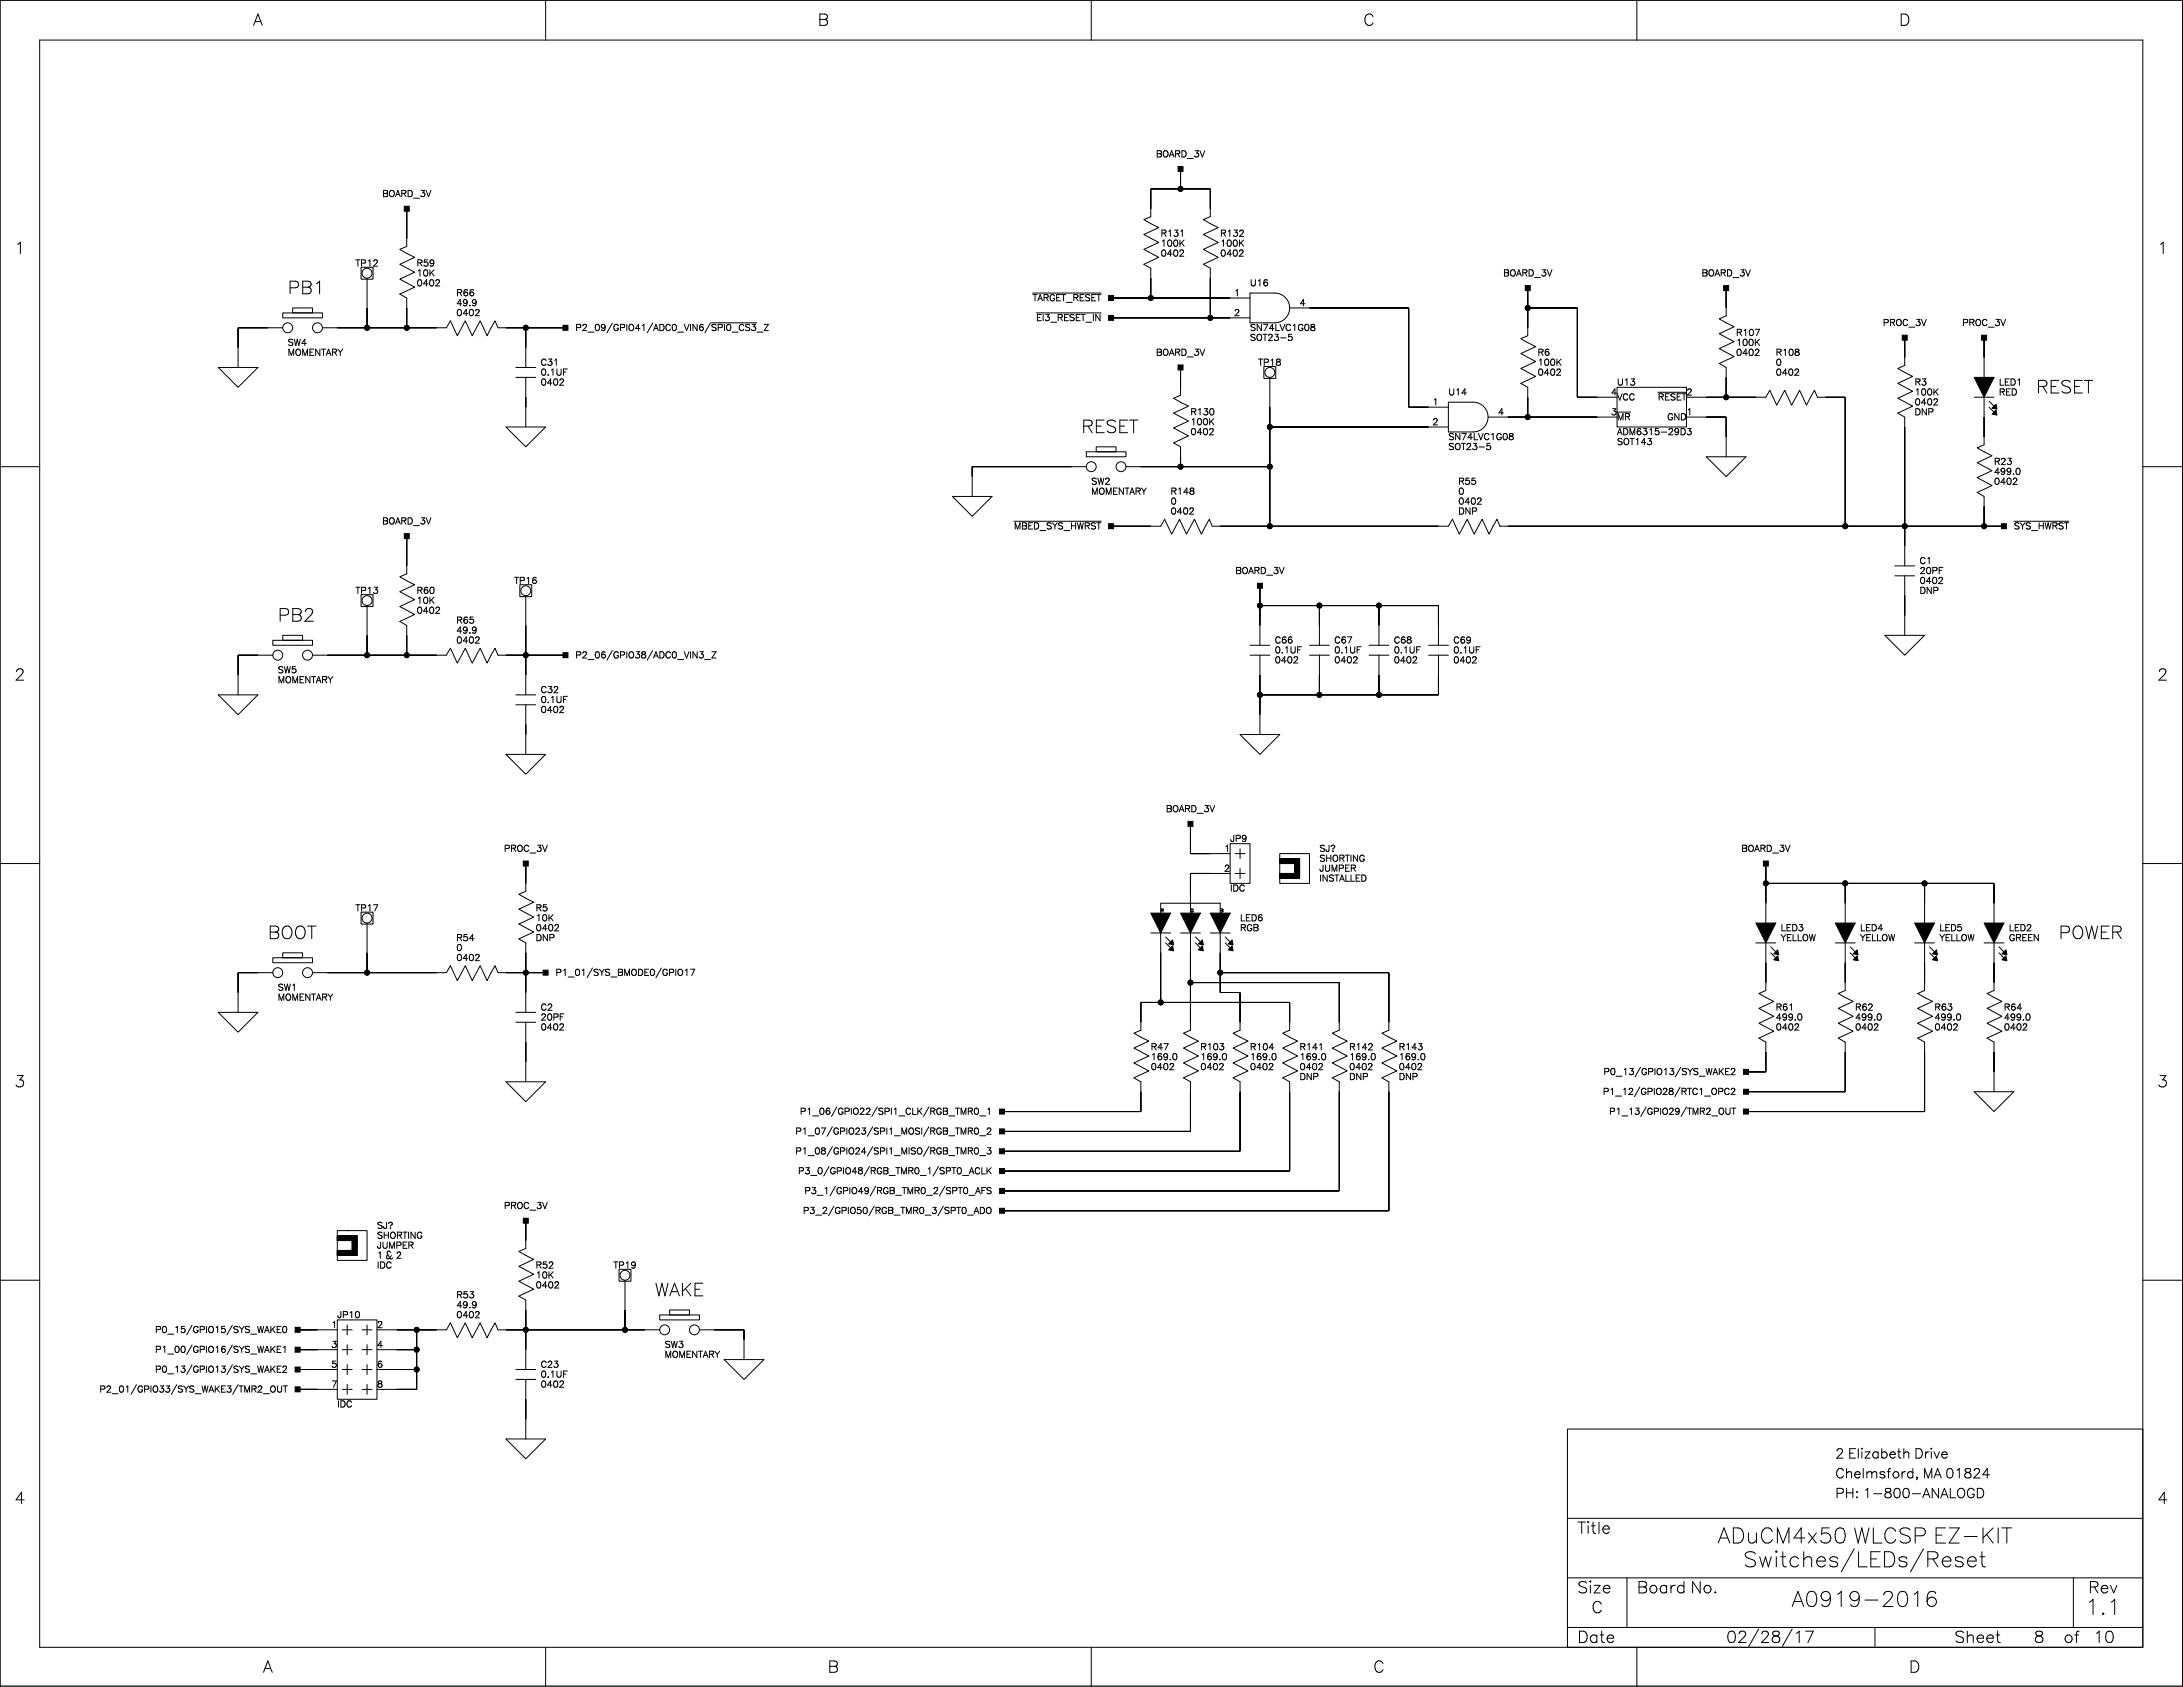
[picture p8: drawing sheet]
<svg xmlns="http://www.w3.org/2000/svg" width="559mm" height="432mm" viewBox="0 0 559 432" stroke-linecap="round" stroke-linejoin="round" font-family="sans-serif">
<defs><g id="words">
<g font-size="6">
<text x="439.6" y="393.9">ADu</text>
<text x="450.4" y="393.9">CM</text>
<text x="458.7" y="393.9">4</text>
<text x="462.4" y="393.9">x50 WLCSP EZ-KI</text>
<text x="512.2" y="393.9">T</text>
<text x="446.2" y="400">Swi</text>
<text x="455.4" y="400">t</text>
<text x="457.6" y="400">ches/LEDs/Reset</text>
<text x="458.6" y="410.1">A091</text>
<text x="473" y="410.1">9-201</text>
<text x="492.6" y="410.1">6</text>
<text x="533.7" y="412.2">1</text>
<text x="537.4" y="412.2">.1</text>
</g>
<g font-size="4.9">
<text x="73.6" y="74.3">PB1</text>
<text x="521.2" y="99.7">RESET</text>
<text x="276.8" y="109.9">RESET</text>
<text x="71.1" y="158.1">PB2</text>
<text x="68.6" y="239.4">BOOT</text>
<text x="527" y="239.4">POWER</text>
<text x="167.6" y="330.8">WAKE</text>
</g>
<g font-size="4.2">
<text x="64.8" y="5.7">A</text>
<text x="209.3" y="5.7">B</text>
<text x="349" y="5.7">C</text>
<text x="486.1" y="5.7">D</text>
<text x="3.7" y="64.1">1</text>
<text x="552.2" y="64.1">1</text>
<text x="3.7" y="173.3">2</text>
<text x="552.2" y="173.3">2</text>
<text x="3.7" y="277.5">3</text>
<text x="552.2" y="277.5">3</text>
<text x="3.7" y="384.1">4</text>
<text x="552.2" y="384.1">4</text>
<text x="403.8" y="391.7">T</text>
<text x="408.8" y="391.7">l</text>
<text x="409.9" y="391.7">e</text>
<text x="403.8" y="407">Size</text>
<text x="419" y="407">Board</text>
<text x="432.7" y="407">N</text>
<text x="435.8" y="407">o.</text>
<text x="534.5" y="407">Rev</text>
<text x="407.4" y="412">C</text>
<text x="403.8" y="419.7">Dat</text>
<text x="411" y="419.7">e</text>
<text x="441.9" y="419.7">02/28/1</text>
<text x="461.8" y="419.7">7</text>
<text x="500.3" y="419.7">Sheet</text>
<text x="520.6" y="419.7">8</text>
<text x="528.2" y="419.7">of</text>
<text x="535.8" y="419.7">1</text>
<text x="538.6" y="419.7">0</text>
<text x="67.3" y="427.3">A</text>
<text x="211.9" y="427.3">B</text>
<text x="351.5" y="427.3">C</text>
<text x="488.7" y="427.3">D</text>
</g>
<g font-size="3.5">
<text x="469.8" y="372.6">2 El</text>
<text x="469.8" y="377.6">Chel</text>
<text x="476.1" y="372.6">izabeth Drive</text>
<text x="477.4" y="377.6">msford</text>
<text x="490.1" y="377.6">, M</text>
<text x="495" y="377.6">A 01</text>
<text x="502.6" y="377.6">824</text>
<text x="469.8" y="382.7">PH</text>
<text x="474.8" y="382.7">: 1</text>
<text x="479.1" y="382.7">-800-AN</text>
<text x="496.7" y="382.7">ALOGD</text>
</g>
<g font-size="2.5">
<text x="295.9" y="39.7">BOARD_3V</text>
<text x="97.8" y="49.8">BOARD_3V</text>
<text x="297.1" y="60">R131</text>
<text x="312.3" y="60">R132</text>
<text x="297.1" y="62.5">100K</text>
<text x="297.1" y="65">0402</text>
<text x="312.3" y="65">0402</text>
<text x="312.3" y="62.5">100K</text>
<text x="91" y="67.6">TP12</text>
<text x="106.7" y="67.6">R59</text>
<text x="106.7" y="70.1">10K</text>
<text x="384.8" y="70.1">BOARD_3V</text>
<text x="435.6" y="70.1">BOARD_3V</text>
<text x="106.7" y="72.7">0402</text>
<text x="116.8" y="75.2">R66</text>
<text x="116.8" y="77.7">49.9</text>
<text x="264.3" y="76.5">TARGET_RESET</text>
<text x="315.9" y="75.2">1</text>
<text x="320" y="72.7">U16</text>
<text x="332.7" y="77.7">4</text>
<text x="116.8" y="80.3">0402</text>
<text x="265.3" y="81.6">EI3_RESET_IN</text>
<text x="315.9" y="80.3">2</text>
<text x="482" y="82.8">PROC_3V</text>
<text x="502.3" y="82.8">PROC_3V</text>
<text x="73.6" y="87.9">SW4</text>
<text x="147.3" y="84.1">P2_09/GPIO41/ADC0_VIN6/SPI0_CS3_Z</text>
<text x="320" y="84.1">SN74LVC1G08</text>
<text x="320" y="86.6">SOT23-5</text>
<text x="444.4" y="85.4">R107</text>
<text x="444.4" y="87.9">100K</text>
<text x="73.6" y="90.4">MOMENTARY</text>
<text x="138.4" y="93">C31</text>
<text x="138.4" y="95.5">0.1UF</text>
<text x="295.9" y="90.4">BOARD_3V</text>
<text x="322.1" y="93">TP18</text>
<text x="393.6" y="90.4">R6</text>
<text x="393.6" y="93">100K</text>
<text x="393.6" y="95.5">0402</text>
<text x="444.4" y="90.4">0402</text>
<text x="454.6" y="95.5">0402</text>
<text x="454.6" y="90.4">R108</text>
<text x="454.6" y="93">0</text>
<text x="138.4" y="98.1">0402</text>
<text x="370.8" y="100.6">U14</text>
<text x="412.4" y="100.6">4</text>
<text x="413.9" y="98.1">U13</text>
<text x="413.9" y="101.9">VCC</text>
<text x="424.4" y="101.9">RESET</text>
<text x="431.7" y="100.6">2</text>
<text x="490.1" y="98.1">R3</text>
<text x="490.1" y="100.6">100K</text>
<text x="511.7" y="98.1">LED1</text>
<text x="511.7" y="100.6">RED</text>
<text x="304.7" y="105.7">R130</text>
<text x="366.7" y="103.1">1</text>
<text x="383.5" y="105.7">4</text>
<text x="412.4" y="105.7">3</text>
<text x="413.9" y="106.9">MR</text>
<text x="426.8" y="106.9">GND</text>
<text x="431.7" y="105.7">1</text>
<text x="490.1" y="103.1">0402</text>
<text x="490.1" y="105.7">DNP</text>
<text x="304.7" y="110.8">0402</text>
<text x="304.7" y="108.2">100K</text>
<text x="366.7" y="108.2">2</text>
<text x="370.8" y="112">SN74LVC1G08</text>
<text x="413.9" y="110.8">ADM6315-29D3</text>
<text x="413.9" y="113.3">SOT143</text>
<text x="370.8" y="114.6">SOT23-5</text>
<text x="510.4" y="118.4">R23</text>
<text x="279.3" y="126">MOMENTARY</text>
<text x="279.3" y="123.5">SW2</text>
<text x="299.7" y="126">R148</text>
<text x="373.3" y="123.5">R55</text>
<text x="373.3" y="126">0</text>
<text x="510.4" y="120.9">499.0</text>
<text x="510.4" y="123.5">0402</text>
<text x="299.7" y="131.1">0402</text>
<text x="299.7" y="128.5">0</text>
<text x="373.3" y="128.5">0402</text>
<text x="373.3" y="131.1">DNP</text>
<text x="97.8" y="133.6">BOARD_3V</text>
<text x="259.6" y="134.9">MBED_SYS_HWRST</text>
<text x="515.5" y="134.9">SYS_HWRST</text>
<text x="491.4" y="143.8">C1</text>
<text x="131.6" y="148.8">TP16</text>
<text x="316.2" y="146.3">BOARD_3V</text>
<text x="491.4" y="148.8">0402</text>
<text x="491.4" y="146.3">20PF</text>
<text x="91" y="151.4">TP13</text>
<text x="106.7" y="153.9">10K</text>
<text x="106.7" y="151.4">R60</text>
<text x="491.4" y="151.4">DNP</text>
<text x="106.7" y="156.5">0402</text>
<text x="116.8" y="161.5">49.9</text>
<text x="116.8" y="159">R65</text>
<text x="116.8" y="164.1">0402</text>
<text x="147.3" y="167.9">P2_06/GPIO38/ADC0_VIN3_Z</text>
<text x="326.3" y="164.1">C66</text>
<text x="326.3" y="166.6">0.1UF</text>
<text x="341.6" y="166.6">0.1UF</text>
<text x="341.6" y="164.1">C67</text>
<text x="356.8" y="166.6">0.1UF</text>
<text x="356.8" y="164.1">C68</text>
<text x="372" y="164.1">C69</text>
<text x="372" y="166.6">0.1UF</text>
<text x="71.1" y="171.7">SW5</text>
<text x="326.3" y="169.2">0402</text>
<text x="341.6" y="169.2">0402</text>
<text x="356.8" y="169.2">0402</text>
<text x="372" y="169.2">0402</text>
<text x="71.1" y="174.2">MOMENTARY</text>
<text x="138.4" y="176.8">C32</text>
<text x="138.4" y="179.3">0.1UF</text>
<text x="138.4" y="181.9">0402</text>
<text x="298.5" y="207.3">BOARD_3V</text>
<text x="314.9" y="214.9">JP9</text>
<text x="129" y="217.4">PROC_3V</text>
<text x="313.3" y="217.4">1</text>
<text x="337.7" y="220">SHORTING</text>
<text x="337.7" y="217.4">SJ?</text>
<text x="445.7" y="217.4">BOARD_3V</text>
<text x="313.3" y="222.5">2</text>
<text x="314.9" y="227.6">IDC</text>
<text x="337.7" y="222.5">JUMPER</text>
<text x="337.7" y="225">INSTALLED</text>
<text x="91" y="232.6">TP17</text>
<text x="137.1" y="232.6">R5</text>
<text x="137.1" y="235.2">10K</text>
<text x="137.1" y="237.7">0402</text>
<text x="317.4" y="235.2">LED6</text>
<text x="317.4" y="237.7">RGB</text>
<text x="455.8" y="237.7">LED3</text>
<text x="476.1" y="237.7">LED4</text>
<text x="496.5" y="237.7">LED5</text>
<text x="514.2" y="237.7">LED2</text>
<text x="116.8" y="245.3">0402</text>
<text x="116.8" y="240.3">R54</text>
<text x="116.8" y="242.8">0</text>
<text x="137.1" y="240.3">DNP</text>
<text x="455.8" y="240.3">YELLOW</text>
<text x="476.1" y="240.3">YELLOW</text>
<text x="496.5" y="240.3">YELLOW</text>
<text x="514.2" y="240.3">GREEN</text>
<text x="142.2" y="249.2">P1_01/SYS_BMODE0/GPIO17</text>
<text x="71.1" y="255.5">MOMENTARY</text>
<text x="71.1" y="253">SW1</text>
<text x="138.4" y="263.1">0402</text>
<text x="138.4" y="260.6">20PF</text>
<text x="138.4" y="258">C2</text>
<text x="454.6" y="263.1">0402</text>
<text x="454.6" y="260.6">499.0</text>
<text x="454.6" y="258">R61</text>
<text x="474.9" y="263.1">0402</text>
<text x="474.9" y="260.6">499.0</text>
<text x="474.9" y="258">R62</text>
<text x="495.2" y="263.1">0402</text>
<text x="495.2" y="260.6">499.0</text>
<text x="495.2" y="258">R63</text>
<text x="513" y="263.1">0402</text>
<text x="513" y="260.6">499.0</text>
<text x="513" y="258">R64</text>
<text x="294.6" y="268.2">R47</text>
<text x="307.3" y="268.2">R103</text>
<text x="320" y="268.2">R104</text>
<text x="332.7" y="268.2">R141</text>
<text x="345.4" y="268.2">R142</text>
<text x="358.1" y="268.2">R143</text>
<text x="294.6" y="270.7">169.0</text>
<text x="294.6" y="273.3">0402</text>
<text x="307.3" y="273.3">0402</text>
<text x="307.3" y="270.7">169.0</text>
<text x="320" y="273.3">0402</text>
<text x="320" y="270.7">169.0</text>
<text x="332.7" y="270.7">169.0</text>
<text x="332.7" y="273.3">0402</text>
<text x="332.7" y="275.8">DNP</text>
<text x="345.4" y="275.8">DNP</text>
<text x="345.4" y="273.3">0402</text>
<text x="345.4" y="270.7">169.0</text>
<text x="358.1" y="270.7">169.0</text>
<text x="358.1" y="273.3">0402</text>
<text x="358.1" y="275.8">DNP</text>
<text x="410.5" y="274.5">P0_13/GPIO13/SYS_WAKE2</text>
<text x="410.3" y="279.6">P1_12/GPIO28/RTC1_OPC2</text>
<text x="204.8" y="284.7">P1_06/GPIO22/SPI1_CLK/RGB_TMR0_1</text>
<text x="411.9" y="284.7">P1_13/GPIO29/TMR2_OUT</text>
<text x="203.6" y="289.8">P1_07/GPIO23/SPI1_MOSI/RGB_TMR0_2</text>
<text x="203.6" y="294.9">P1_08/GPIO24/SPI1_MISO/RGB_TMR0_3</text>
<text x="204.3" y="299.9">P3_0/GPIO48/RGB_TMR0_1/SPT0_ACLK</text>
<text x="205.9" y="305">P3_1/GPIO49/RGB_TMR0_2/SPT0_AFS</text>
<text x="129" y="308.8">PROC_3V</text>
<text x="205.5" y="310.1">P3_2/GPIO50/RGB_TMR0_3/SPT0_ADO</text>
<text x="96.5" y="316.4">SHORTING</text>
<text x="96.5" y="313.9">SJ?</text>
<text x="96.5" y="319">JUMPER</text>
<text x="96.5" y="321.5">1 &amp; 2</text>
<text x="96.5" y="324.1">IDC</text>
<text x="137.1" y="329.1">0402</text>
<text x="137.1" y="326.6">10K</text>
<text x="137.1" y="324.1">R52</text>
<text x="157" y="324.1">TP19</text>
<text x="116.8" y="331.7">R53</text>
<text x="116.8" y="334.2">49.9</text>
<text x="39.7" y="340.6">P0_15/GPIO15/SYS_WAKE0</text>
<text x="84.8" y="339.3">1</text>
<text x="86.3" y="336.8">JP10</text>
<text x="96.5" y="339.3">2</text>
<text x="116.8" y="336.8">0402</text>
<text x="39.7" y="345.7">P1_00/GPIO16/SYS_WAKE1</text>
<text x="84.8" y="344.4">3</text>
<text x="96.5" y="344.4">4</text>
<text x="170.1" y="346.9">MOMENTARY</text>
<text x="170.1" y="344.4">SW3</text>
<text x="39.7" y="350.7">P0_13/GPIO13/SYS_WAKE2</text>
<text x="84.8" y="349.5">5</text>
<text x="96.5" y="349.5">6</text>
<text x="138.4" y="349.5">C23</text>
<text x="138.4" y="352">0.1UF</text>
<text x="25.5" y="355.8">P2_01/GPIO33/SYS_WAKE3/TMR2_OUT</text>
<text x="84.8" y="354.5">7</text>
<text x="86.3" y="359.6">IDC</text>
<text x="96.5" y="354.5">8</text>
<text x="138.4" y="354.5">0402</text>
</g>
<g font-size="1.1">
<text x="297.1" y="233.2">R</text>
<text x="304.7" y="233.2">G</text>
<text x="312.3" y="233.2">B</text>
</g>
</g></defs>
<g fill="none" stroke="#000" stroke-width=".26">
<path d="M558.7 -.1v431.6h-558.7v-431.5M0 .1h558.7v431.7h-558.7zM10.2 10.3h538.3v411.3h-538.3zM139.7 .1v10.2M279.3 .1v10.2M419 .1v10.2M104.1 53.4v9.7l-1.8 .7 3.8 2.1-3.8 1.7 3.8 2.1-3.8 1.8 3.8 2-3.8 1.8 1.8 1v7.6M302.2 43.3v5M74.9 78.8h5.1v1.3h-5.1zM92.4 68.4h3.1v3.1h-3.1zM94 71.2v12.7M264.3 75h17.6"/>
<path d="M284.4 76.3h35.6M294.6 76.3v-7.6l-1.8-1.1 3.8-1.7-3.8-2.1 3.8-1.7-3.8-2.1 3.8-1.7-3.8-2.1 1.8-.7v-7.2h15.2v7.2l-1.8 .7 3.8 2.1-3.8 1.7 3.8 2.1-3.8 1.7 3.8 2.1-3.8 1.7 1.8 1.1v12.7M320 75h6.3a3.8 3.8 0 0 1 3.8 3.8 3.8 3.8 0 0 1-3.8 3.8h-6.3zM330.1 78.8h30.5v25.4h10.2M391.1 73.7v12.2l-1.8 .8 3.8 2-3.8 1.8 3.8 2-3.8 1.8 3.8 2-3.8 1.8 1.8 1v7.7M391.1 78.8h12.7v22.9h10.1M441.9 73.7v7.2l-1.8 .7 3.8 2-3.8 1.8 3.8 2.1-3.8 1.7 3.8 2.1-3.8 1.7 1.8 1.1v7.6M55.9 94.1h10.1l-5.1 5zM72.4 80.1h10.1v1.3h-10.1zM72.4 83.9h-11.5v10.2M82.5 83.9h31.8l1-1.8 1.8 3.8 2-3.8 1.8 3.8 2-3.8 1.8 3.8 2-3.8 .8 1.8h17.2M132.1 94.1h5"/>
<path d="M132.1 96.6h5M134.6 83.9v10.2M134.6 96.6v12.7M182 82.6h11.7M265.3 80.1h16.6M284.4 81.4h35.6M302.2 94.1v7.1l-1.8 .7 3.8 2.1-3.8 1.7 3.8 2.1-3.8 1.7 3.8 2.1-3.8 1.8 1.8 1v5.1M323.5 93.8h3.1v3.1h-3.1zM325 96.6v38.1M413.9 99.1h17.8v10.2h-17.8zM487.6 86.4v7.1l-1.8 .8 3.8 2-3.8 1.8 3.8 2.1-3.8 1.7 3.8 2.1-3.8 1.7 1.8 1.1v38M507.9 86.4v10.2"/>
<path d="M0 119.5h10.2M129.5 109.3h10.2l-5.1 5.1zM278.1 115.6h10.1v1.3h-10.1zM278.1 119.5h-29.2v7.6M280.6 114.4h5.1v1.2h-5.1zM288.2 119.5h36.8M325 109.3h45.8M370.8 102.9h6.3a3.8 3.8 0 0 1 3.8 3.9 3.8 3.8 0 0 1-3.8 3.8h-6.3zM380.9 106.8h33M424.4 100.4h7.3M431.7 101.7h20.3l1-1.8 1.8 3.8 2-3.8 1.8 3.8 2.1-3.8 1.7 3.8 2.1-3.8 .7 1.8h7.1v33M431.7 106.8h10.2v10.1"/>
<path d="M436.8 116.9h10.1l-5 5.1zM505.3 101.7h5.1M507.9 101.7v12.2l-1.8 .7 3.8 2.1-3.8 1.7 3.8 2.1-3.8 1.7 3.8 2.1-3.8 1.8 1.8 1v7.6M509.2 102.7l1.2 1.3M509.2 104.2l1.2 1.3M548.5 119.5h10.2M104.1 137.2v9.7l-1.8 .7 3.8 2.1-3.8 1.7 3.8 2.1-3.8 1.8 3.8 2-3.8 1.8 1.8 1v7.6M243.8 127.1h10.1l-5 5zM259.6 133.4h22.3M284.4 134.7h12.7l1-1.8 1.8 3.8 2-3.8 1.8 3.8 2-3.8 1.8 3.8 2.1-3.8 .7 1.8h60.5l1-1.8 1.7 3.8 2.1-3.8 1.8 3.8 2-3.8 1.8 3.8 2-3.8 .8 1.8h129M515.5 133.4h14.1M92.4 152.2h3.1v3.1h-3.1z"/>
<path d="M94 155v12.7M133.1 149.7h3v3h-3zM134.6 152.5v25.4M322.5 149.9v15.3M322.5 155h45.7v10.2M337.7 155v10.2M353 155v10.2M485 144.8h5.1M485 147.4h5.1M487.6 147.4v15.2M55.9 177.9h10.1l-5.1 5zM69.8 163.9h10.2v1.3h-10.2z"/>
<path d="M69.8 167.7h-8.9v10.2M72.4 162.6h5.1v1.3h-5.1zM80 167.7h34.3l1-1.8 1.8 3.8 2-3.8 1.8 3.8 2-3.8 1.8 3.8 2-3.8 .8 1.8h17.2M132.1 177.9h5M320 167.7h5M320 165.2h5M322.5 167.7v20.3M335.2 167.7h5.1M335.2 165.2h5.1M337.7 167.7v10.2M350.4 167.7h5.1M350.4 165.2h5.1"/>
<path d="M353 167.7v10.2M365.7 167.7h5.1M365.7 165.2h5.1M368.2 167.7v10.2h-45.7M482.5 162.6h10.1l-5 5.1zM129.5 193.1h10.2l-5.1 5.1zM132.1 180.4h5M134.6 180.4v12.7M317.4 188h10.2l-5.1 5.1zM304.7 210.9v7.6h10.2M314.9 215.9h5.1v10.2h-5.1zM316.2 218.5h2.5"/>
<path d="M317.4 217.2v2.6M327.6 218.5h7.6v7.6h-7.6zM327.6 219.8h5.1v5h-5.1v-1.2h3.8v-2.6h-3.8zM330.1 218.5h.1M0 221h10.2M92.4 233.5h3.1v3h-3.1zM94 236.3v12.7M134.6 221v7.1l-1.8 .8 3.8 2-3.8 1.8 3.8 2-3.8 1.8 3.8 2.1-3.8 1.7 1.8 1v17.8M294.6 238.8h5.1M297.1 233.7v-2.5h15.2v2.5M297.1 238.8v17.8M298.4 239.8l1.3 1.3"/>
<path d="M302.2 238.8h5.1M304.7 238.8v24.9l-1.7 .8 3.8 2-3.8 1.8 3.8 2-3.8 1.8 3.8 2-3.8 1.8 1.7 1v12.7h-48.2M306 239.8l1.3 1.3M309.8 238.8h5.1M312.3 238.8v15.2h5.1v9.7l-1.7 .8 3.8 2-3.8 1.8 3.8 2-3.8 1.8 3.8 2-3.8 1.8 1.7 1v17.8h-60.9M313.6 239.8l1.3 1.3M314.9 223.6h-10.2v10.1M316.2 223.6h2.5M317.4 222.3v2.5M452 226.1h58.4v10.2M452 221v15.3M472.3 226.1v10.2"/>
<path d="M492.6 226.1v10.2M548.5 221h10.2M55.9 259.1h10.1l-5.1 5.1zM69.8 245.2h10.2v1.2h-10.2zM69.8 249h-8.9v10.1M72.4 243.9h5.1v1.3h-5.1zM80 249h34.3l1-1.8 1.8 3.8 2-3.8 1.8 3.8 2-3.8 1.8 3.8 2-3.8 .8 1.8h12.2M132.1 259.1h5M298.4 241.3l1.3 1.3M304.7 251.5h38.1v12.2l-1.8 .8 3.9 2-3.9 1.8 3.9 2-3.9 1.8 3.9 2-3.9 1.8 1.8 1v27.9h-86.3M306 241.3l1.3 1.3M312.3 249h43.2v14.7l-1.8 .8 3.9 2-3.9 1.8 3.9 2-3.9 1.8 3.9 2-3.9 1.8 1.8 1v33h-99"/>
<path d="M313.6 241.3l1.3 1.3M449.5 241.3h5.1M452 241.3v12.2l-1.8 .8 3.8 2-3.8 1.8 3.8 2-3.8 1.8 3.8 2-3.8 1.8 1.8 1v7.7h-5.1M453.3 242.4l1.3 1.2M453.3 243.9l1.3 1.3M469.8 241.3h5.1M472.3 241.3v12.2l-1.7 .8 3.8 2-3.8 1.8 3.8 2-3.8 1.8 3.8 2-3.8 1.8 1.7 1v12.7h-25.4M473.6 242.4l1.3 1.2M473.6 243.9l1.3 1.3M490.1 241.3h5.1M492.6 241.3v12.2l-1.7 .8 3.8 2-3.8 1.8 3.8 2-3.8 1.8 3.8 2-3.8 1.8 1.7 1v17.8h-45.7M493.9 242.4l1.3 1.2"/>
<path d="M493.9 243.9l1.3 1.3M507.9 241.3h5.1M510.4 241.3v12.2l-1.8 .8 3.9 2-3.9 1.8 3.9 2-3.9 1.8 3.9 2-3.9 1.8 1.8 1v12.7M511.7 242.4l1.3 1.2M511.7 243.9l1.3 1.3M129.5 276.9h10.2l-5.1 5.1zM132.1 261.7h5M134.6 261.7v15.2M505.3 279.4h10.2l-5.1 5.1zM256.5 284.5h35.5v-7.6l-1.7-1 3.8-1.8-3.8-2 3.8-1.8-3.8-2 3.8-1.8-3.8-2 1.7-.8v-7.1h38.1v7.1l-1.8 .8 3.9 2-3.9 1.8 3.9 2-3.9 1.8 3.9 2-3.9 1.8 1.8 1v22.8h-73.6M86.3 315h7.7v7.6h-7.7zM86.3 316.3h5.1v5h-5.1v-1.2h3.8v-2.6h-3.8z"/>
<path d="M88.9 315h.1M134.6 312.4v7.2l-1.8 .7 3.8 2.1-3.8 1.7 3.8 2.1-3.8 1.7 3.8 2.1-3.8 1.7 1.8 1.1v17.7M0 327.7h10.2M86.3 337.8h10.2v20.4h-10.2zM88.9 339.1v2.6M94 339.1v2.6M158.5 324.9h3v3h-3zM160 327.7v12.7M168.9 336.6h10.1v1.2h-10.1zM171.4 335.3h5.1v1.3h-5.1zM548.5 327.7h10.2M76.2 340.4h10.1"/>
<path d="M76.2 350.5h10.1M76.2 345.5h10.1M76.2 355.6h10.1M87.6 340.4h2.5M87.6 350.5h2.5M87.6 345.5h2.5M87.6 355.6h2.5M88.9 344.2v2.5M88.9 349.3v2.5M88.9 354.3v2.6M92.7 340.4h2.5M92.7 350.5h2.5"/>
<path d="M92.7 345.5h2.5M92.7 355.6h2.5M94 344.2v2.5M94 349.3v2.5M94 354.3v2.6M96.5 340.4h17.8l1-1.8 1.8 3.8 2-3.8 1.8 3.8 2-3.8 1.8 3.8 2-3.8 .8 1.8h41.4M96.5 350.5h10.2M96.5 345.5h10.2M106.7 340.4v15.2h-10.2M132.1 350.5h5M132.1 353.1h5M134.6 353.1v15.2"/>
<path d="M179 340.4h11.5v7.6M185.4 348h10.1l-5 5.1zM129.5 368.3h10.2l-5.1 5.1zM401.2 365.8h147.3v55.8h-147.3zM401.2 388.6h147.3M407.4 390.5h.9M474.6 396.4l-3.3 5.9M492.4 396.4l-3.4 5.9M401.2 403.9h147.3M401.2 416.6h147.3M416.5 403.9v12.7M450.2 417l-2.5 4.4"/>
<path d="M458.8 417l-2.5 4.4M480 416.6v5M530.7 403.9v12.7M139.7 421.6v10.2M279.3 421.6v10.2M419 421.6v10.2"/>
<circle cx="302.2" cy="48.3" r=".63"/>
<circle cx="94" cy="69.9" r="1.27"/>
<circle cx="294.6" cy="76.3" r=".63"/>
<circle cx="391.1" cy="78.8" r=".63"/>
<circle cx="73.6" cy="83.9" r="1.27"/>
<circle cx="81.3" cy="83.9" r="1.27"/>
<circle cx="94" cy="83.9" r=".63"/>
<circle cx="104.1" cy="83.9" r=".63"/>
<circle cx="134.6" cy="83.9" r=".63"/>
<circle cx="309.8" cy="81.4" r=".63"/>
<circle cx="325" cy="95.3" r="1.27"/>
<circle cx="279.3" cy="119.5" r="1.27"/>
<circle cx="287" cy="119.5" r="1.27"/>
<circle cx="302.2" cy="119.5" r=".63"/>
<circle cx="325" cy="119.5" r=".63"/>
<circle cx="325" cy="109.3" r=".63"/>
<circle cx="391.1" cy="106.8" r=".63"/>
<circle cx="441.9" cy="101.7" r=".63"/>
<circle cx="325" cy="134.7" r=".63"/>
<circle cx="472.3" cy="134.7" r=".63"/>
<circle cx="487.6" cy="134.7" r=".63"/>
<circle cx="507.9" cy="134.7" r=".63"/>
<circle cx="94" cy="153.7" r="1.27"/>
<circle cx="134.6" cy="151.2" r="1.27"/>
<circle cx="322.5" cy="155" r=".63"/>
<circle cx="337.7" cy="155" r=".63"/>
<circle cx="353" cy="155" r=".63"/>
<circle cx="71.1" cy="167.7" r="1.27"/>
<circle cx="78.7" cy="167.7" r="1.27"/>
<circle cx="94" cy="167.7" r=".63"/>
<circle cx="104.1" cy="167.7" r=".63"/>
<circle cx="134.6" cy="167.7" r=".63"/>
<circle cx="322.5" cy="177.9" r=".63"/>
<circle cx="337.7" cy="177.9" r=".63"/>
<circle cx="353" cy="177.9" r=".63"/>
<circle cx="94" cy="235" r="1.27"/>
<circle cx="452" cy="226.1" r=".63"/>
<circle cx="472.3" cy="226.1" r=".63"/>
<circle cx="492.6" cy="226.1" r=".63"/>
<circle cx="71.1" cy="249" r="1.27"/>
<circle cx="78.7" cy="249" r="1.27"/>
<circle cx="94" cy="249" r=".63"/>
<circle cx="134.6" cy="249" r=".63"/>
<circle cx="297.1" cy="256.6" r=".63"/>
<circle cx="304.7" cy="251.5" r=".63"/>
<circle cx="312.3" cy="249" r=".63"/>
<circle cx="160" cy="326.4" r="1.27"/>
<circle cx="106.7" cy="340.4" r=".63"/>
<circle cx="106.7" cy="345.5" r=".63"/>
<circle cx="106.7" cy="350.5" r=".63"/>
<circle cx="134.6" cy="340.4" r=".63"/>
<circle cx="160" cy="340.4" r=".63"/>
<circle cx="170.1" cy="340.4" r="1.27"/>
<circle cx="177.8" cy="340.4" r="1.27"/>
</g>
<g fill="#000" stroke="#000" stroke-width=".26">
<path d="M103.5 52.8h1.3v1.3h-1.3z" fill-rule="evenodd"/>
<path d="M104.1 53.4v7.6z" fill-rule="evenodd"/>
<path d="M294.6 48.3v5.1z" fill-rule="evenodd"/>
<path d="M301.6 42.6h1.2v1.3h-1.2z" fill-rule="evenodd"/>
<path d="M294.6 48.3h7.6z" fill-rule="evenodd"/>
<path d="M302.2 43.3v5z" fill-rule="evenodd"/>
<path d="M309.8 48.3v5.1z" fill-rule="evenodd"/>
<path d="M302.2 48.3h7.6z" fill-rule="evenodd"/>
<path d="M94 78.8v5.1z" fill-rule="evenodd"/>
<path d="M104.1 78.8v5.1z" fill-rule="evenodd"/>
<path d="M283.8 75.6h1.3v1.3h-1.3z" fill-rule="evenodd"/>
<path d="M294.6 71.2v5.1z" fill-rule="evenodd"/>
<path d="M284.4 76.3h10.2z" fill-rule="evenodd"/>
<path d="M309.8 71.2v10.2z" fill-rule="evenodd"/>
<path d="M294.6 76.3h20.3z" fill-rule="evenodd"/>
<path d="M335.2 78.8h25.4z" fill-rule="evenodd"/>
<path d="M360.6 78.8v25.4z" fill-rule="evenodd"/>
<path d="M390.4 73.1h1.3v1.3h-1.3z" fill-rule="evenodd"/>
<path d="M391.1 78.8v5.1z" fill-rule="evenodd"/>
<path d="M391.1 73.7v5.1z" fill-rule="evenodd"/>
<path d="M403.8 78.8v22.9z" fill-rule="evenodd"/>
<path d="M391.1 78.8h12.7z" fill-rule="evenodd"/>
<path d="M441.2 73.1h1.3v1.3h-1.3z" fill-rule="evenodd"/>
<path d="M441.9 73.7v5.1z" fill-rule="evenodd"/>
<path d="M60.9 83.9v5.1z" fill-rule="evenodd"/>
<path d="M60.9 83.9h7.7z" fill-rule="evenodd"/>
<path d="M86.3 83.9h7.7z" fill-rule="evenodd"/>
<path d="M94 83.9h10.1z" fill-rule="evenodd"/>
<path d="M104.1 83.9h7.6z" fill-rule="evenodd"/>
<path d="M129.5 83.9h5.1z" fill-rule="evenodd"/>
<path d="M134.6 83.9v5.1z" fill-rule="evenodd"/>
<path d="M144.1 83.3h1.3v1.2h-1.3z" fill-rule="evenodd"/>
<path d="M134.6 83.9h10.1z" fill-rule="evenodd"/>
<path d="M283.8 80.7h1.3v1.3h-1.3z" fill-rule="evenodd"/>
<path d="M301.6 93.4h1.2v1.3h-1.2z" fill-rule="evenodd"/>
<path d="M302.2 94.1v5z" fill-rule="evenodd"/>
<path d="M284.4 81.4h25.4z" fill-rule="evenodd"/>
<path d="M309.8 81.4h5.1z" fill-rule="evenodd"/>
<path d="M441.9 96.6v5.1z" fill-rule="evenodd"/>
<path d="M486.9 85.8h1.3v1.3h-1.3z" fill-rule="evenodd"/>
<path d="M487.6 86.4v5.1z" fill-rule="evenodd"/>
<path d="M507.2 85.8h1.3v1.3h-1.3z" fill-rule="evenodd"/>
<path d="M507.9 86.4v5.1z" fill-rule="evenodd"/>
<path d="M505.3 96.6h5.1l-2.5 5.1z" fill-rule="evenodd"/>
<path d="M134.6 101.7v2.5z" fill-rule="evenodd"/>
<path d="M248.9 119.5v2.5z" fill-rule="evenodd"/>
<path d="M248.9 119.5h25.4z" fill-rule="evenodd"/>
<path d="M302.2 116.9v2.6z" fill-rule="evenodd"/>
<path d="M292 119.5h10.2z" fill-rule="evenodd"/>
<path d="M302.2 119.5h22.8z" fill-rule="evenodd"/>
<path d="M325 109.3v10.2z" fill-rule="evenodd"/>
<path d="M325 104.2v5.1z" fill-rule="evenodd"/>
<path d="M325 119.5v15.2z" fill-rule="evenodd"/>
<path d="M360.6 104.2h5.1z" fill-rule="evenodd"/>
<path d="M325 109.3h40.7z" fill-rule="evenodd"/>
<path d="M386 106.8h5.1z" fill-rule="evenodd"/>
<path d="M391.1 101.7v5.1z" fill-rule="evenodd"/>
<path d="M391.1 106.8h17.7z" fill-rule="evenodd"/>
<path d="M403.8 101.7h5z" fill-rule="evenodd"/>
<path d="M436.8 106.8h5.1z" fill-rule="evenodd"/>
<path d="M441.9 106.8v5z" fill-rule="evenodd"/>
<path d="M436.8 101.7h5.1z" fill-rule="evenodd"/>
<path d="M441.9 101.7h7.6z" fill-rule="evenodd"/>
<path d="M467.3 101.7h5z" fill-rule="evenodd"/>
<path d="M472.3 101.7v33z" fill-rule="evenodd"/>
<path d="M487.6 109.3v25.4z" fill-rule="evenodd"/>
<path d="M507.9 106.8v5z" fill-rule="evenodd"/>
<path d="M510.4 105.5l.5-.5 .3 1.2-1.3-.2z" fill-rule="evenodd"/>
<path d="M509.9 104.5l1-1 .3 1.2z" fill-rule="evenodd"/>
<path d="M103.5 136.6h1.3v1.3h-1.3z" fill-rule="evenodd"/>
<path d="M104.1 137.2v7.6z" fill-rule="evenodd"/>
<path d="M283.8 134.1h1.3v1.2h-1.3z" fill-rule="evenodd"/>
<path d="M284.4 134.7h10.2z" fill-rule="evenodd"/>
<path d="M312.3 134.7h12.7z" fill-rule="evenodd"/>
<path d="M325 134.7h43.2z" fill-rule="evenodd"/>
<path d="M386 134.7h86.3z" fill-rule="evenodd"/>
<path d="M487.6 134.7v5.1z" fill-rule="evenodd"/>
<path d="M472.3 134.7h15.3z" fill-rule="evenodd"/>
<path d="M507.9 129.6v5.1z" fill-rule="evenodd"/>
<path d="M487.6 134.7h20.3z" fill-rule="evenodd"/>
<path d="M512.3 134.1h1.3v1.2h-1.3z" fill-rule="evenodd"/>
<path d="M507.9 134.7h5.1z" fill-rule="evenodd"/>
<path d="M321.9 149.3h1.2v1.3h-1.2z" fill-rule="evenodd"/>
<path d="M322.5 149.9v5.1z" fill-rule="evenodd"/>
<path d="M322.5 155v5.1z" fill-rule="evenodd"/>
<path d="M337.7 155v5.1z" fill-rule="evenodd"/>
<path d="M322.5 155h15.2z" fill-rule="evenodd"/>
<path d="M337.7 155h15.3z" fill-rule="evenodd"/>
<path d="M353 155v5.1z" fill-rule="evenodd"/>
<path d="M368.2 155v5.1z" fill-rule="evenodd"/>
<path d="M353 155h15.2z" fill-rule="evenodd"/>
<path d="M487.6 152.5v5z" fill-rule="evenodd"/>
<path d="M60.9 167.7v5.1z" fill-rule="evenodd"/>
<path d="M60.9 167.7h5.1z" fill-rule="evenodd"/>
<path d="M94 162.6v5.1z" fill-rule="evenodd"/>
<path d="M83.8 167.7h10.2z" fill-rule="evenodd"/>
<path d="M94 167.7h10.1z" fill-rule="evenodd"/>
<path d="M104.1 162.6v5.1z" fill-rule="evenodd"/>
<path d="M104.1 167.7h7.6z" fill-rule="evenodd"/>
<path d="M129.5 167.7h5.1z" fill-rule="evenodd"/>
<path d="M134.6 167.7v5.1z" fill-rule="evenodd"/>
<path d="M134.6 160.1v7.6z" fill-rule="evenodd"/>
<path d="M144.1 167.1h1.3v1.2h-1.3z" fill-rule="evenodd"/>
<path d="M134.6 167.7h10.1z" fill-rule="evenodd"/>
<path d="M322.5 172.8v5.1z" fill-rule="evenodd"/>
<path d="M322.5 177.9v5z" fill-rule="evenodd"/>
<path d="M337.7 172.8v5.1z" fill-rule="evenodd"/>
<path d="M322.5 177.9h15.2z" fill-rule="evenodd"/>
<path d="M337.7 177.9h15.3z" fill-rule="evenodd"/>
<path d="M353 172.8v5.1z" fill-rule="evenodd"/>
<path d="M368.2 172.8v5.1z" fill-rule="evenodd"/>
<path d="M353 177.9h15.2z" fill-rule="evenodd"/>
<path d="M134.6 185.5v2.5z" fill-rule="evenodd"/>
<path d="M304.1 210.2h1.3v1.3h-1.3z" fill-rule="evenodd"/>
<path d="M304.7 210.9v7.6z" fill-rule="evenodd"/>
<path d="M304.7 218.5h5.1z" fill-rule="evenodd"/>
<path d="M134 220.4h1.2v1.3h-1.2z" fill-rule="evenodd"/>
<path d="M134.6 221v5.1z" fill-rule="evenodd"/>
<path d="M294.6 233.7h5.1l-2.6 5.1z" fill-rule="evenodd"/>
<path d="M304.7 223.6v5z" fill-rule="evenodd"/>
<path d="M302.2 233.7h5.1l-2.6 5.1z" fill-rule="evenodd"/>
<path d="M304.7 223.6h5.1z" fill-rule="evenodd"/>
<path d="M309.8 233.7h5.1l-2.6 5.1z" fill-rule="evenodd"/>
<path d="M327.6 219.8h5.1v5h-5.1v-1.2h3.8v-2.6h-3.8z" fill-rule="evenodd"/>
<path d="M451.4 220.4h1.3v1.3h-1.3z" fill-rule="evenodd"/>
<path d="M452 221v5.1z" fill-rule="evenodd"/>
<path d="M452 226.1v5.1z" fill-rule="evenodd"/>
<path d="M449.5 236.3h5.1l-2.6 5z" fill-rule="evenodd"/>
<path d="M472.3 226.1v5.1z" fill-rule="evenodd"/>
<path d="M452 226.1h20.3z" fill-rule="evenodd"/>
<path d="M469.8 236.3h5.1l-2.6 5z" fill-rule="evenodd"/>
<path d="M492.6 226.1v5.1z" fill-rule="evenodd"/>
<path d="M472.3 226.1h20.3z" fill-rule="evenodd"/>
<path d="M490.1 236.3h5.1l-2.6 5z" fill-rule="evenodd"/>
<path d="M510.4 226.1v5.1z" fill-rule="evenodd"/>
<path d="M492.6 226.1h17.8z" fill-rule="evenodd"/>
<path d="M507.9 236.3h5.1l-2.6 5z" fill-rule="evenodd"/>
<path d="M60.9 249v5z" fill-rule="evenodd"/>
<path d="M60.9 249h5.1z" fill-rule="evenodd"/>
<path d="M94 243.9v5.1z" fill-rule="evenodd"/>
<path d="M83.8 249h10.2z" fill-rule="evenodd"/>
<path d="M94 249h17.7z" fill-rule="evenodd"/>
<path d="M129.5 249h5.1z" fill-rule="evenodd"/>
<path d="M134.6 243.9v5.1z" fill-rule="evenodd"/>
<path d="M134.6 249v5z" fill-rule="evenodd"/>
<path d="M139 248.3h1.3v1.3h-1.3z" fill-rule="evenodd"/>
<path d="M134.6 249h5.1z" fill-rule="evenodd"/>
<path d="M292 256.6v5.1z" fill-rule="evenodd"/>
<path d="M292 256.6h5.1z" fill-rule="evenodd"/>
<path d="M297.1 243.9v12.7z" fill-rule="evenodd"/>
<path d="M299.7 242.6l.5-.5 .2 1.3-1.3-.3z" fill-rule="evenodd"/>
<path d="M299.7 241.1l.5-.5 .2 1.3-1.3-.3z" fill-rule="evenodd"/>
<path d="M304.7 251.5v10.2z" fill-rule="evenodd"/>
<path d="M304.7 243.9v7.6z" fill-rule="evenodd"/>
<path d="M307.8 240.6l.2 1.3-1.2-.3z" fill-rule="evenodd"/>
<path d="M307.8 242.1l.2 1.3-1.2-.3z" fill-rule="evenodd"/>
<path d="M312.3 249v5z" fill-rule="evenodd"/>
<path d="M312.3 243.9v5.1z" fill-rule="evenodd"/>
<path d="M314.9 241.1l.5-.5 .3 1.3-1.3-.3z" fill-rule="evenodd"/>
<path d="M315.4 242.1l.3 1.3-1.3-.3z" fill-rule="evenodd"/>
<path d="M312.3 254h5.1z" fill-rule="evenodd"/>
<path d="M317.4 254v7.7z" fill-rule="evenodd"/>
<path d="M297.1 256.6h33z" fill-rule="evenodd"/>
<path d="M330.1 256.6v5.1z" fill-rule="evenodd"/>
<path d="M304.7 251.5h38.1z" fill-rule="evenodd"/>
<path d="M342.8 251.5v10.2z" fill-rule="evenodd"/>
<path d="M312.3 249h43.2z" fill-rule="evenodd"/>
<path d="M355.5 249v12.7z" fill-rule="evenodd"/>
<path d="M452 246.4v5.1z" fill-rule="evenodd"/>
<path d="M454 245.7l1.1-1.1 .2 1.3z" fill-rule="evenodd"/>
<path d="M454.6 243.6l.5-.5 .2 1.3-1.3-.3z" fill-rule="evenodd"/>
<path d="M472.3 246.4v5.1z" fill-rule="evenodd"/>
<path d="M475.4 244.6l.2 1.3-1.2-.2z" fill-rule="evenodd"/>
<path d="M475.4 243.1l.2 1.3-1.2-.3z" fill-rule="evenodd"/>
<path d="M492.6 246.4v5.1z" fill-rule="evenodd"/>
<path d="M494.7 245.7l1-1.1 .2 1.3z" fill-rule="evenodd"/>
<path d="M495.7 243.1l.2 1.3-1.2-.3z" fill-rule="evenodd"/>
<path d="M510.4 246.4v5.1z" fill-rule="evenodd"/>
<path d="M512.5 245.7l1-1.1 .2 1.3z" fill-rule="evenodd"/>
<path d="M512.5 244.1l1-1 .2 1.3z" fill-rule="evenodd"/>
<path d="M134.6 266.7v5.1z" fill-rule="evenodd"/>
<path d="M292 279.4v5.1z" fill-rule="evenodd"/>
<path d="M304.7 279.4v10.2z" fill-rule="evenodd"/>
<path d="M317.4 279.4v15.3z" fill-rule="evenodd"/>
<path d="M330.1 279.4v20.3z" fill-rule="evenodd"/>
<path d="M342.8 279.4v25.4z" fill-rule="evenodd"/>
<path d="M355.5 279.4v30.5z" fill-rule="evenodd"/>
<path d="M446.3 273.7h1.3v1.3h-1.3z" fill-rule="evenodd"/>
<path d="M446.9 274.4h5.1z" fill-rule="evenodd"/>
<path d="M452 269.3v5.1z" fill-rule="evenodd"/>
<path d="M472.3 269.3v10.1z" fill-rule="evenodd"/>
<path d="M446.9 279.4h25.4z" fill-rule="evenodd"/>
<path d="M492.6 269.3v15.2z" fill-rule="evenodd"/>
<path d="M510.4 269.3v5.1z" fill-rule="evenodd"/>
<path d="M255.8 283.9h1.3v1.2h-1.3z" fill-rule="evenodd"/>
<path d="M255.8 289h1.3v1.2h-1.3z" fill-rule="evenodd"/>
<path d="M255.8 294h1.3v1.3h-1.3z" fill-rule="evenodd"/>
<path d="M256.5 284.5h35.5z" fill-rule="evenodd"/>
<path d="M256.5 289.6h48.2z" fill-rule="evenodd"/>
<path d="M256.5 294.7h60.9z" fill-rule="evenodd"/>
<path d="M256.5 299.7h73.6z" fill-rule="evenodd"/>
<path d="M446.3 278.8h1.3v1.3h-1.3z" fill-rule="evenodd"/>
<path d="M446.3 283.9h1.3v1.2h-1.3z" fill-rule="evenodd"/>
<path d="M446.9 284.5h45.7z" fill-rule="evenodd"/>
<path d="M86.3 316.3h5.1v5h-5.1v-1.2h3.8v-2.6h-3.8z" fill-rule="evenodd"/>
<path d="M134 311.8h1.2v1.3h-1.2z" fill-rule="evenodd"/>
<path d="M134.6 312.4v5.1z" fill-rule="evenodd"/>
<path d="M255.8 299.1h1.3v1.3h-1.3z" fill-rule="evenodd"/>
<path d="M255.8 304.2h1.3v1.3h-1.3z" fill-rule="evenodd"/>
<path d="M255.8 309.3h1.3v1.2h-1.3z" fill-rule="evenodd"/>
<path d="M256.5 304.8h86.3z" fill-rule="evenodd"/>
<path d="M256.5 309.9h99z" fill-rule="evenodd"/>
<path d="M134.6 335.3v5.1z" fill-rule="evenodd"/>
<path d="M160 335.3v5.1z" fill-rule="evenodd"/>
<path d="M75.5 339.7h1.3v1.3h-1.3z" fill-rule="evenodd"/>
<path d="M75.5 344.8h1.3v1.3h-1.3z" fill-rule="evenodd"/>
<path d="M75.5 349.9h1.3v1.3h-1.3z" fill-rule="evenodd"/>
<path d="M75.5 355h1.3v1.3h-1.3z" fill-rule="evenodd"/>
<path d="M76.2 340.4h5.1z" fill-rule="evenodd"/>
<path d="M76.2 345.5h5.1z" fill-rule="evenodd"/>
<path d="M76.2 350.5h5.1z" fill-rule="evenodd"/>
<path d="M76.2 355.6h5.1z" fill-rule="evenodd"/>
<path d="M101.6 345.5h5.1z" fill-rule="evenodd"/>
<path d="M101.6 350.5h5.1z" fill-rule="evenodd"/>
<path d="M101.6 355.6h5.1z" fill-rule="evenodd"/>
<path d="M106.7 350.5v5.1z" fill-rule="evenodd"/>
<path d="M106.7 345.5v5z" fill-rule="evenodd"/>
<path d="M106.7 340.4v5.1z" fill-rule="evenodd"/>
<path d="M101.6 340.4h5.1z" fill-rule="evenodd"/>
<path d="M106.7 340.4h5z" fill-rule="evenodd"/>
<path d="M134.6 358.2v5z" fill-rule="evenodd"/>
<path d="M129.5 340.4h5.1z" fill-rule="evenodd"/>
<path d="M134.6 340.4v5.1z" fill-rule="evenodd"/>
<path d="M134.6 340.4h25.4z" fill-rule="evenodd"/>
<path d="M160 340.4h5.1z" fill-rule="evenodd"/>
<path d="M190.5 340.4v2.5z" fill-rule="evenodd"/>
<path d="M182.8 340.4h7.7z" fill-rule="evenodd"/>
<circle cx="302.2" cy="48.3" r=".63"/>
<circle cx="294.6" cy="76.3" r=".63"/>
<circle cx="391.1" cy="78.8" r=".63"/>
<circle cx="94" cy="83.9" r=".63"/>
<circle cx="104.1" cy="83.9" r=".63"/>
<circle cx="134.6" cy="83.9" r=".63"/>
<circle cx="309.8" cy="81.4" r=".63"/>
<circle cx="302.2" cy="119.5" r=".63"/>
<circle cx="325" cy="119.5" r=".63"/>
<circle cx="325" cy="109.3" r=".63"/>
<circle cx="391.1" cy="106.8" r=".63"/>
<circle cx="441.9" cy="101.7" r=".63"/>
<circle cx="325" cy="134.7" r=".63"/>
<circle cx="472.3" cy="134.7" r=".63"/>
<circle cx="487.6" cy="134.7" r=".63"/>
<circle cx="507.9" cy="134.7" r=".63"/>
<circle cx="322.5" cy="155" r=".63"/>
<circle cx="337.7" cy="155" r=".63"/>
<circle cx="353" cy="155" r=".63"/>
<circle cx="94" cy="167.7" r=".63"/>
<circle cx="104.1" cy="167.7" r=".63"/>
<circle cx="134.6" cy="167.7" r=".63"/>
<circle cx="322.5" cy="177.9" r=".63"/>
<circle cx="337.7" cy="177.9" r=".63"/>
<circle cx="353" cy="177.9" r=".63"/>
<circle cx="452" cy="226.1" r=".63"/>
<circle cx="472.3" cy="226.1" r=".63"/>
<circle cx="492.6" cy="226.1" r=".63"/>
<circle cx="94" cy="249" r=".63"/>
<circle cx="134.6" cy="249" r=".63"/>
<circle cx="297.1" cy="256.6" r=".63"/>
<circle cx="304.7" cy="251.5" r=".63"/>
<circle cx="312.3" cy="249" r=".63"/>
<circle cx="106.7" cy="340.4" r=".63"/>
<circle cx="106.7" cy="345.5" r=".63"/>
<circle cx="106.7" cy="350.5" r=".63"/>
<circle cx="134.6" cy="340.4" r=".63"/>
<circle cx="160" cy="340.4" r=".63"/>
</g>
<use href="#words"/>
</svg>
